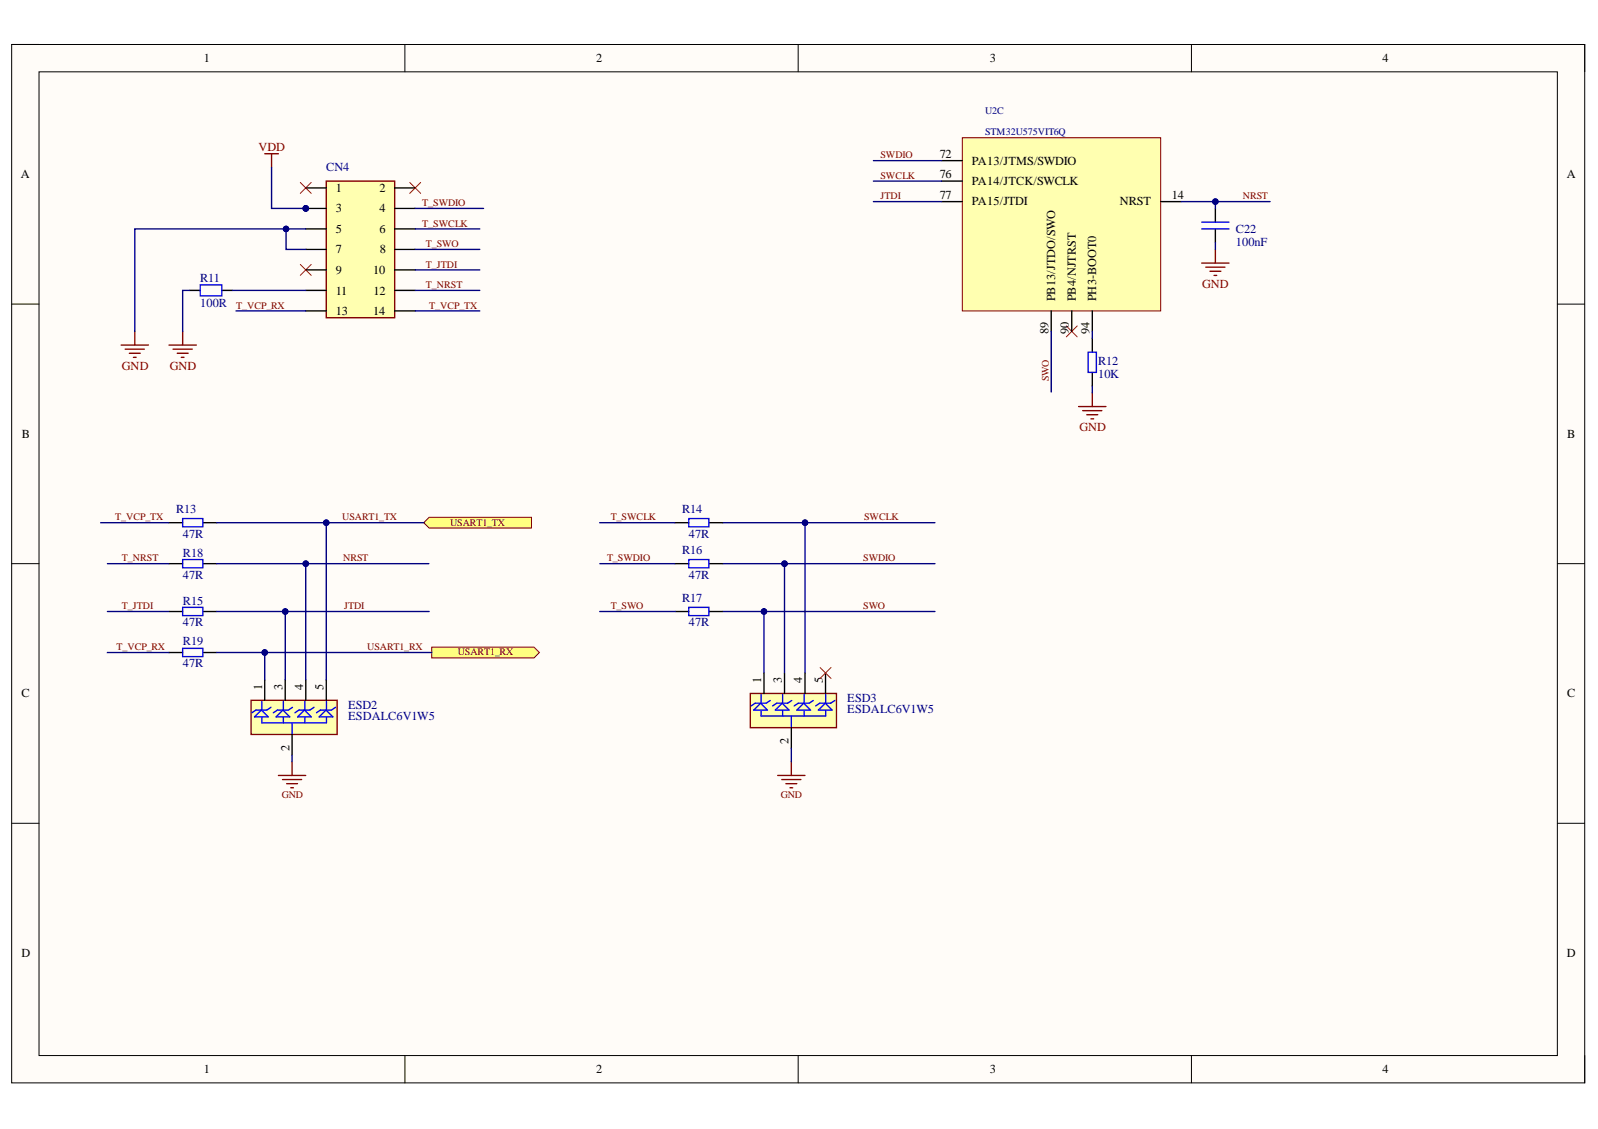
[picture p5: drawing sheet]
<svg xmlns="http://www.w3.org/2000/svg" width="297mm" height="210mm" viewBox="0 0 297 210" stroke-linecap="round" stroke-linejoin="round" font-family="sans-serif">
<defs><g id="words">
<g font-size="2.3">
<text x="37.9" y="11.6">1</text>
<text x="110.8" y="11.6">2</text>
<text x="184" y="11.6">3</text>
<text x="257" y="11.6">4</text>
<text x="174.7" y="29.3">72</text>
<text x="3.9" y="33.1">A</text>
<text x="62.4" y="35.7">1</text>
<text x="70.5" y="35.7">2</text>
<text x="174.7" y="33.1">76</text>
<text x="180.7" y="30.6">PA13/JTMS/SWDIO</text>
<text x="180.7" y="34.4">PA14/JTCK/SWCLK</text>
<text x="291.2" y="33.1">A</text>
<text x="62.4" y="39.5">3</text>
<text x="70.5" y="39.5">4</text>
<text x="174.7" y="36.9">77</text>
<text x="180.7" y="38.2">PA15/JTDI</text>
<text x="208.2" y="38.2">NRST</text>
<text x="217.8" y="36.9">14</text>
<text x="62.4" y="43.3">5</text>
<text x="62.4" y="47.1">7</text>
<text x="70.5" y="43.3">6</text>
<text x="70.6" y="47.1">8</text>
<text x="62.4" y="51">9</text>
<text x="69.4" y="51">10</text>
<text x="62.4" y="54.8">11</text>
<text x="62.4" y="58.6">13</text>
<text x="69.4" y="58.6">14</text>
<text x="69.4" y="54.8">12</text>
<text x="196.2" y="56" transform="rotate(-90 196.2 56)">PB13/JTDO/SWO</text>
<text x="200" y="56" transform="rotate(-90 200 56)">PB4/NJTRST</text>
<text x="203.8" y="56" transform="rotate(-90 203.8 56)">PH3-BOOT0</text>
<text x="194.9" y="62" transform="rotate(-90 194.9 62)">89</text>
<text x="198.7" y="62" transform="rotate(-90 198.7 62)">90</text>
<text x="202.5" y="62" transform="rotate(-90 202.5 62)">94</text>
<text x="4.1" y="81.4">B</text>
<text x="291.3" y="81.4">B</text>
<text x="4" y="129.6">C</text>
<text x="48.7" y="128.2" transform="rotate(-90 48.7 128.2)">1</text>
<text x="52.5" y="128.2" transform="rotate(-90 52.5 128.2)">3</text>
<text x="56.3" y="128.2" transform="rotate(-90 56.3 128.2)">4</text>
<text x="60.1" y="128.2" transform="rotate(-90 60.1 128.2)">5</text>
<text x="141.5" y="126.9" transform="rotate(-90 141.5 126.9)">1</text>
<text x="145.3" y="126.9" transform="rotate(-90 145.3 126.9)">3</text>
<text x="149.1" y="126.9" transform="rotate(-90 149.1 126.9)">4</text>
<text x="152.9" y="126.9" transform="rotate(-90 152.9 126.9)">5</text>
<text x="291.3" y="129.6">C</text>
<text x="53.8" y="139.6" transform="rotate(-90 53.8 139.6)">2</text>
<text x="146.6" y="138.3" transform="rotate(-90 146.6 138.3)">2</text>
<text x="4" y="177.9">D</text>
<text x="291.2" y="177.9">D</text>
<text x="37.9" y="199.5">1</text>
<text x="110.8" y="199.5">2</text>
<text x="184" y="199.5">3</text>
<text x="257" y="199.5">4</text>
</g>
<g font-size="2.3" fill="#800000">
<text x="48" y="28.1">VDD</text>
<text x="223.5" y="53.5">GND</text>
<text x="22.7" y="68.7">GND</text>
<text x="31.6" y="68.7">GND</text>
<text x="200.6" y="80.1">GND</text>
</g>
<g font-size="2.3" fill="#000080">
<text x="60.6" y="31.9">CN4</text>
<text x="229.7" y="43.3">C22</text>
<text x="229.7" y="45.8">100nF</text>
<text x="37.2" y="52.5">R11</text>
<text x="37.2" y="57">100R</text>
<text x="204.1" y="67.8">R12</text>
<text x="204.1" y="70.3">10K</text>
<text x="32.7" y="95.4">R13</text>
<text x="126.8" y="95.4">R14</text>
<text x="34" y="100">47R</text>
<text x="128.1" y="100">47R</text>
<text x="34" y="103.5">R18</text>
<text x="34" y="107.6">47R</text>
<text x="126.8" y="103">R16</text>
<text x="128.1" y="107.6">47R</text>
<text x="34" y="112.4">R15</text>
<text x="126.8" y="111.9">R17</text>
<text x="34" y="116.5">47R</text>
<text x="128.1" y="116.5">47R</text>
<text x="34" y="120">R19</text>
<text x="34" y="124.1">47R</text>
<text x="64.7" y="131.8">ESD2</text>
<text x="157.5" y="130.6">ESD3</text>
<text x="64.7" y="133.9">ESDALC6V1W5</text>
<text x="157.5" y="132.6">ESDALC6V1W5</text>
</g>
<g font-size="1.9" fill="#000080">
<text x="183.1" y="21.2">U2C</text>
<text x="183.1" y="25.2">STM32U575VIT6Q</text>
</g>
<g font-size="1.9" fill="#800000">
<text x="163.7" y="29.4">SWDIO</text>
<text x="163.7" y="33.2">SWCLK</text>
<text x="78.5" y="38.3">T_SWDIO</text>
<text x="163.7" y="37">JTDI</text>
<text x="231" y="37">NRST</text>
<text x="78.5" y="42.2">T_SWCLK</text>
<text x="79.2" y="46">T_SWO</text>
<text x="79.2" y="53.6">T_NRST</text>
<text x="79.2" y="49.8">T_JTDI</text>
<text x="43.9" y="57.4">T_VCP_RX</text>
<text x="79.8" y="57.4">T_VCP_TX</text>
<text x="195" y="70.9" transform="rotate(-90 195 70.9)">SWO</text>
<text x="21.4" y="96.8">T_VCP_TX</text>
<text x="63.6" y="96.8">USART1_TX</text>
<text x="83.7" y="97.8">USART1_TX</text>
<text x="113.5" y="96.8">T_SWCLK</text>
<text x="160.6" y="96.8">SWCLK</text>
<text x="22.7" y="104.4">T_NRST</text>
<text x="63.8" y="104.4">NRST</text>
<text x="112.8" y="104.4">T_SWDIO</text>
<text x="160.5" y="104.4">SWDIO</text>
<text x="22.7" y="113.2">T_JTDI</text>
<text x="63.9" y="113.2">JTDI</text>
<text x="113.5" y="113.2">T_SWO</text>
<text x="160.5" y="113.2">SWO</text>
<text x="21.7" y="120.9">T_VCP_RX</text>
<text x="68.3" y="120.9">USART1_RX</text>
<text x="85.1" y="121.9">USART1_RX</text>
<text x="52.4" y="148.3">GND</text>
<text x="145.1" y="148.3">GND</text>
</g>
</g></defs>
<path d="M2.2 8.3h292.4v193h-292.4z" fill-rule="evenodd" fill="#fffcf8"/>
<path d="M2.2 8.3h292.4v193h-292.4z" fill="none" stroke="#000" stroke-width=".19"/>
<path d="M7.3 13.4h282.2v182.8h-282.2z" fill-rule="evenodd" fill="#fffcf8"/>
<g fill="none" stroke="#000" stroke-width=".19">
<path d="M2.2 8.3h5.1M7.3 13.4h282.2v182.8h-282.2zM75.3 8.3v5M148.4 8.3v5M221.5 8.3v5.1M289.5 8.3h5.1v5.1M2.2 56.5h5.1M289.5 56.5h5.1M2.2 104.8h5.1M289.5 104.8h5.1M2.2 153.1h5.1M289.5 153.1h5.1"/>
<path d="M75.3 196.2v5.1M148.4 196.2v5.1M221.5 196.2v5.1M294.6 196.2v5.1"/>
</g>
<g fill="none" stroke="#800000" stroke-width=".25">
<path d="M223.4 48.9h5.1M224.1 49.7h3.6M224.9 50.4h2M225.7 51.2h.5M225.9 46.4v2.5M22.5 64.2h5.1M23.3 64.9h3.5M24 65.7h2.1M24.8 66.4h.5M25.1 61.6v2.6M31.4 64.2h5.1M32.2 64.9h3.5"/>
<path d="M32.9 65.7h2.1M33.7 66.4h.5M34 61.6v2.6M200.5 75.6h5.1M201.3 76.3h3.5M202 77.1h2.1M202.8 77.9h.5M203 73.1v2.5"/>
</g>
<path d="M46.7 130.2h16v6.4h-16z" fill-rule="evenodd" fill="#ffffb0"/>
<path d="M46.7 130.2h16v6.4h-16z" fill="none" stroke="#800000" stroke-width=".25"/>
<path d="M49.2 126.4v3.8M53 126.4v3.8M54.3 136.6v3.8M56.8 126.4v3.8M60.6 126.4v3.8" fill="none" stroke="#000" stroke-width=".25"/>
<g fill="none" stroke="#00f" stroke-width=".25">
<path d="M47.3 133.3l1.3-1.3 1.3 1.3zM48.7 130.4v1.5M48.7 133.4v1h12v-1M50.4 131.5l-.8 .5h-2l-.8 .5M51.3 133.3l1.3-1.3 1.3 1.3zM52.7 130.4v1.5M52.7 133.4v1M54.3 134.4v2M54.4 131.5l-.8 .5h-2l-.8 .5M55.3 133.3l1.3-1.3 1.3 1.3zM56.7 130.4v1.5M56.7 133.4v1"/>
<path d="M58.4 131.5l-.8 .5h-2l-.8 .5M59.3 133.3l1.3-1.3 1.3 1.3zM60.7 130.4v1.5M62.4 131.5l-.8 .5h-2l-.8 .5"/>
</g>
<path d="M139.5 128.9h16v6.4h-16z" fill-rule="evenodd" fill="#ffffb0"/>
<path d="M139.5 128.9h16v6.4h-16zM51.8 144.2h5M52.5 144.9h3.6M53.3 145.7h2M54 146.5h.5M54.3 141.6v2.6M144.6 144.2h5M145.3 144.9h3.6M146.1 145.7h2M146.8 146.5h.5M147.1 141.6v2.6" fill="none" stroke="#800000" stroke-width=".25"/>
<path d="M142 125.1v3.8M145.8 125.1v3.8M147.1 135.3v3.8M149.6 125.1v3.8M153.4 125.1v3.8" fill="none" stroke="#000" stroke-width=".25"/>
<g fill="none" stroke="#00f" stroke-width=".25">
<path d="M140.1 132l1.3-1.3 1.3 1.3zM141.5 129.1v1.5M141.5 132.1v1h12v-1M143.2 130.2l-.8 .5h-2l-.8 .5M145.4 130.7l1.3 1.3h-2.6zM145.5 129.1v1.5M145.5 132.1v1M147.1 133.1v2M147.2 130.2l-.8 .5h-2l-.8 .5M149.4 130.7l1.3 1.3h-2.6zM149.5 129.1v1.5M149.5 132.1v1"/>
<path d="M151.2 130.2l-.8 .5h-2l-.8 .5M152.1 132l1.3-1.3 1.3 1.3zM153.5 129.1v1.5M155.2 130.2l-.8 .5h-2l-.8 .5"/>
</g>
<path d="M152.4 124.1l2.1 2M154.5 124.1l-2.1 2" fill="none" stroke="#f00" stroke-width=".19"/>
<path d="M78.8 97.2l1-1h19v2h-19z" fill-rule="evenodd" fill="#ffff80"/>
<path d="M78.8 97.2l1-1h19v2h-19z" fill="none" stroke="#800000" stroke-width=".19"/>
<path d="M80.2 120.3h19.1l1 1-1 1h-19.1z" fill-rule="evenodd" fill="#ffff80"/>
<path d="M80.2 120.3h19.1l1 1-1 1h-19.1z" fill="none" stroke="#800000" stroke-width=".19"/>
<path d="M55.8 33.9l2.1 2.1M57.9 33.9l-2.1 2.1M76.2 33.9l2 2.1M78.2 33.9l-2 2.1M55.8 49.2l2.1 2M57.9 49.2l-2.1 2M198.2 60.6l2 2M200.2 60.6l-2 2" fill="none" stroke="#f00" stroke-width=".19"/>
<path d="M178.9 25.6h36.8v32.2h-36.8z" fill-rule="evenodd" fill="#ffffb0"/>
<path d="M178.9 25.6h36.8v32.2h-36.8z" fill="none" stroke="#800000" stroke-width=".19"/>
<g fill="none" stroke="#000" stroke-width=".25">
<path d="M175.1 29.9h3.8M175.1 33.7h3.8M175.1 37.5h3.8M215.7 37.5h3.9M225.9 38.8v2.5M35.2 54h2M41.2 54h2M195.4 57.8v3.8M199.2 57.8v3.8M203 57.8v3.8M225.9 42.6v2.5M203 62.9v2.5"/>
<path d="M203 69.2v2.6M31.4 97.2h2.6M37.8 97.2h2.5M31.4 104.8h2.6M31.4 113.7h2.6M37.8 104.8h2.5M37.8 113.7h2.5M31.4 121.3h2.6M37.8 121.3h2.5"/>
</g>
<path d="M49.2 28.6h2.6M50.5 28.6v2.5" fill="none" stroke="#800000" stroke-width=".25"/>
<path d="M37.2 53h4v2h-4zM223.4 42.6h5.1M223.4 41.3h5.1M202.3 65.5h1.5v3.7h-1.5zM34 96.4h3.7v1.5h-3.7zM34 104h3.7v1.6h-3.7zM34 112.9h3.7v1.6h-3.7zM34 120.5h3.7v1.6h-3.7z" fill="none" stroke="#00f" stroke-width=".25"/>
<circle cx="56.8" cy="38.8" r=".51" fill="#000080"/>
<circle cx="56.8" cy="38.8" r=".51" fill="none" stroke="#000080" stroke-width=".19"/>
<path d="M60.6 33.7h12.8v25.4h-12.8z" fill-rule="evenodd" fill="#ffffb0"/>
<path d="M60.6 33.7h12.8v25.4h-12.8z" fill="none" stroke="#800000" stroke-width=".25"/>
<path d="M56.8 34.9h3.8M56.8 38.8h3.8M73.4 34.9h3.8" fill="none" stroke="#000" stroke-width=".25"/>
<circle cx="56.8" cy="38.8" r=".51" fill="#000080"/>
<circle cx="56.8" cy="38.8" r=".51" fill="none" stroke="#000080" stroke-width=".19"/>
<g fill="none" stroke="#000" stroke-width=".25">
<path d="M73.4 38.8h3.8M56.8 42.6h3.8M56.8 46.4h3.8M56.8 50.2h3.8M56.8 54h3.8M56.8 57.8h3.8M73.4 42.6h3.8M73.4 46.4h3.8M73.4 50.2h3.8M73.4 54h3.8M73.4 57.8h3.8M125.5 97.2h2.5"/>
<path d="M131.8 97.2h2.6M125.5 104.8h2.5M125.5 113.7h2.5M131.8 104.8h2.6M131.8 113.7h2.6"/>
</g>
<path d="M128 96.4h3.8v1.5h-3.8zM128 104h3.8v1.6h-3.8zM128 112.9h3.8v1.6h-3.8z" fill="none" stroke="#00f" stroke-width=".25"/>
<g fill="none" stroke="#000080" stroke-width=".25">
<path d="M77.2 38.8h12.7M162.4 37.5h12.7M162.4 33.7h12.7M162.4 29.9h12.7M35.2 54h-1.2v7.6M43.2 54h13.6M53.2 42.6v3.8h3.6M77.2 57.8h12M77.2 54h12M77.2 50.2h12M77.2 42.6h12M77.2 46.4h12"/>
<path d="M195.4 61.6v11.3M18.7 97.2h12.7M111.5 97.2h14M20 113.7h11.4M20 104.8h11.4M111.5 113.7h14M111.5 104.8h14M20 121.3h11.4M54.3 140.4v1.2"/>
</g>
<circle cx="53.2" cy="42.6" r=".51" fill="#000080"/>
<circle cx="53.2" cy="42.6" r=".51" fill="none" stroke="#000080" stroke-width=".19"/>
<path d="M50.5 31.1v7.7h6.6" fill="none" stroke="#000080" stroke-width=".25"/>
<circle cx="56.8" cy="38.8" r=".51" fill="#000080"/>
<circle cx="56.8" cy="38.8" r=".51" fill="none" stroke="#000080" stroke-width=".19"/>
<path d="M43.9 57.8h12.9M56.8 42.6h-31.7v19" fill="none" stroke="#000080" stroke-width=".25"/>
<circle cx="53.2" cy="42.6" r=".51" fill="#000080"/>
<circle cx="53.2" cy="42.6" r=".51" fill="none" stroke="#000080" stroke-width=".19"/>
<path d="M219.6 37.5h6.3v1.3" fill="none" stroke="#000080" stroke-width=".25"/>
<circle cx="225.9" cy="37.5" r=".51" fill="#000080"/>
<circle cx="225.9" cy="37.5" r=".51" fill="none" stroke="#000080" stroke-width=".19"/>
<path d="M225.9 45.1v1.3M203 61.6v1.3M203 71.8v1.3M142 113.7v11.4" fill="none" stroke="#000080" stroke-width=".25"/>
<circle cx="142" cy="113.7" r=".51" fill="#000080"/>
<circle cx="142" cy="113.7" r=".51" fill="none" stroke="#000080" stroke-width=".19"/>
<path d="M145.8 104.8v20.3" fill="none" stroke="#000080" stroke-width=".25"/>
<circle cx="145.8" cy="104.8" r=".51" fill="#000080"/>
<circle cx="145.8" cy="104.8" r=".51" fill="none" stroke="#000080" stroke-width=".19"/>
<path d="M149.6 97.2v27.9" fill="none" stroke="#000080" stroke-width=".25"/>
<circle cx="149.6" cy="97.2" r=".51" fill="#000080"/>
<circle cx="149.6" cy="97.2" r=".51" fill="none" stroke="#000080" stroke-width=".19"/>
<path d="M134.4 104.8h39.4" fill="none" stroke="#000080" stroke-width=".25"/>
<circle cx="145.8" cy="104.8" r=".51" fill="#000080"/>
<circle cx="145.8" cy="104.8" r=".51" fill="none" stroke="#000080" stroke-width=".19"/>
<path d="M134.4 97.2h39.4" fill="none" stroke="#000080" stroke-width=".25"/>
<circle cx="149.6" cy="97.2" r=".51" fill="#000080"/>
<circle cx="149.6" cy="97.2" r=".51" fill="none" stroke="#000080" stroke-width=".19"/>
<path d="M53 113.7v12.7" fill="none" stroke="#000080" stroke-width=".25"/>
<circle cx="53" cy="113.7" r=".51" fill="#000080"/>
<circle cx="53" cy="113.7" r=".51" fill="none" stroke="#000080" stroke-width=".19"/>
<path d="M225.9 37.5h10.2" fill="none" stroke="#000080" stroke-width=".25"/>
<circle cx="225.9" cy="37.5" r=".51" fill="#000080"/>
<circle cx="225.9" cy="37.5" r=".51" fill="none" stroke="#000080" stroke-width=".19"/>
<path d="M49.2 121.3v5.1M147.1 139.1v2.5" fill="none" stroke="#000080" stroke-width=".25"/>
<circle cx="49.2" cy="121.3" r=".51" fill="#000080"/>
<circle cx="49.2" cy="121.3" r=".51" fill="none" stroke="#000080" stroke-width=".19"/>
<path d="M56.8 104.8v21.6" fill="none" stroke="#000080" stroke-width=".25"/>
<circle cx="56.8" cy="104.8" r=".51" fill="#000080"/>
<circle cx="56.8" cy="104.8" r=".51" fill="none" stroke="#000080" stroke-width=".19"/>
<path d="M60.6 97.2v29.2" fill="none" stroke="#000080" stroke-width=".25"/>
<circle cx="60.6" cy="97.2" r=".51" fill="#000080"/>
<circle cx="60.6" cy="97.2" r=".51" fill="none" stroke="#000080" stroke-width=".19"/>
<path d="M40.3 121.3h39.9" fill="none" stroke="#000080" stroke-width=".25"/>
<circle cx="49.2" cy="121.3" r=".51" fill="#000080"/>
<circle cx="49.2" cy="121.3" r=".51" fill="none" stroke="#000080" stroke-width=".19"/>
<path d="M40.3 113.7h39.5" fill="none" stroke="#000080" stroke-width=".25"/>
<circle cx="53" cy="113.7" r=".51" fill="#000080"/>
<circle cx="53" cy="113.7" r=".51" fill="none" stroke="#000080" stroke-width=".19"/>
<path d="M40.3 104.8h39.4" fill="none" stroke="#000080" stroke-width=".25"/>
<circle cx="56.8" cy="104.8" r=".51" fill="#000080"/>
<circle cx="56.8" cy="104.8" r=".51" fill="none" stroke="#000080" stroke-width=".19"/>
<path d="M40.3 97.2h38.5" fill="none" stroke="#000080" stroke-width=".25"/>
<circle cx="60.6" cy="97.2" r=".51" fill="#000080"/>
<circle cx="60.6" cy="97.2" r=".51" fill="none" stroke="#000080" stroke-width=".19"/>
<path d="M134.4 113.7h39.4" fill="none" stroke="#000080" stroke-width=".25"/>
<circle cx="142" cy="113.7" r=".51" fill="#000080"/>
<circle cx="142" cy="113.7" r=".51" fill="none" stroke="#000080" stroke-width=".19"/>
<use href="#words"/>
</svg>
